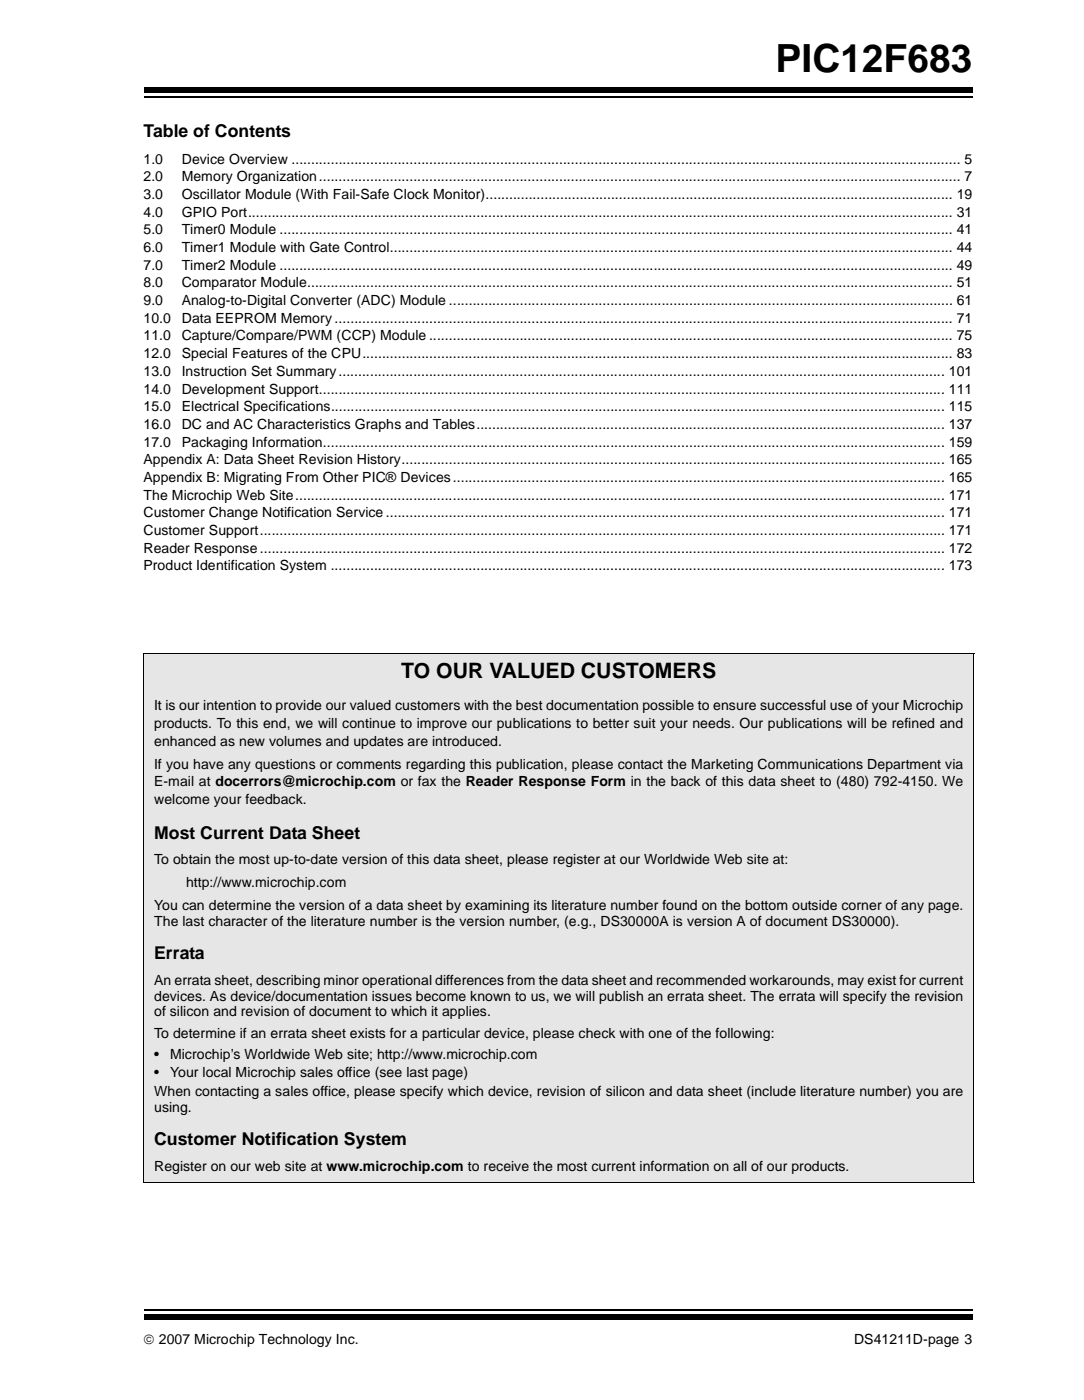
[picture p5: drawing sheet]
<svg xmlns="http://www.w3.org/2000/svg" width="216mm" height="279mm" viewBox="0 0 216 279" stroke-linecap="round" stroke-linejoin="round" font-family="sans-serif">
<defs><g id="words">
<text font-size="7.7" x="154.4" y="14.4">PIC12F683</text>
<text font-size="4.2" x="79.9" y="135.1">TO OUR VALUED CUSTOMERS</text>
<g font-size="3.5">
<text x="28.6" y="27.4">Table of Contents</text>
<text x="30.7" y="167.1">Most Current Data Sheet</text>
<text x="30.7" y="191.1">Errata</text>
<text x="30.7" y="228.1">Customer Notification System</text>
</g>
<g font-size="2.8">
<text x="28.6" y="32.6">1.0</text>
<text x="36.2" y="32.6">Device Overview .......................................................................................................................................................................... 5</text>
<text x="28.6" y="36.1">2.0</text>
<text x="28.6" y="39.6">3.0</text>
<text x="36.2" y="36.1">Memory Organization................................................................................................................................................................... 7</text>
<text x="36.2" y="39.6">Oscillator Module (With Fail-Safe Clock Monitor)....................................................................................................................... 19</text>
<text x="28.6" y="43.2">4.0</text>
<text x="28.6" y="46.7">5.0</text>
<text x="36.2" y="46.7">Timer0 Module ........................................................................................................................................................................... 41</text>
<text x="36.2" y="43.2">GPIO Port................................................................................................................................................................................... 31</text>
<text x="28.6" y="50.2">6.0</text>
<text x="28.6" y="53.8">7.0</text>
<text x="36.2" y="53.8">Timer2 Module ........................................................................................................................................................................... 49</text>
<text x="36.2" y="50.2">Timer1 Module with Gate Control............................................................................................................................................... 44</text>
<text x="28.6" y="57.3">8.0</text>
<text x="36.2" y="57.3">Comparator Module.................................................................................................................................................................... 51</text>
<text x="28.6" y="60.8">9.0</text>
<text x="28.6" y="64.3">10.0</text>
<text x="36.2" y="60.8">Analog-to-Digital Converter (ADC) Module ................................................................................................................................ 61</text>
<text x="36.2" y="64.3">Data EEPROM Memory ............................................................................................................................................................. 71</text>
<text x="28.6" y="67.9">11.0</text>
<text x="28.6" y="71.4">12.0</text>
<text x="36.2" y="67.9">Capture/Compare/PWM (CCP) Module ..................................................................................................................................... 75</text>
<text x="36.2" y="71.4">Special Features of the CPU...................................................................................................................................................... 83</text>
<text x="28.6" y="74.9">13.0</text>
<text x="36.2" y="74.9">Instruction Set Summary.......................................................................................................................................................... 101</text>
<text x="28.6" y="78.4">14.0</text>
<text x="28.6" y="82">15.0</text>
<text x="36.2" y="78.4">Development Support............................................................................................................................................................... 111</text>
<text x="36.2" y="82">Electrical Specifications............................................................................................................................................................ 115</text>
<text x="28.6" y="85.5">16.0</text>
<text x="28.6" y="89">17.0</text>
<text x="36.2" y="85.5">DC and AC Characteristics Graphs and Tables....................................................................................................................... 137</text>
<text x="36.2" y="89">Packaging Information.............................................................................................................................................................. 159</text>
<text x="28.6" y="92.5">Appendix A: Data Sheet Revision History.......................................................................................................................................... 165</text>
<text x="28.6" y="96.1">Appendix B: Migrating From Other PIC® Devices............................................................................................................................. 165</text>
<text x="28.6" y="99.6">The Microchip Web Site..................................................................................................................................................................... 171</text>
<text x="28.6" y="103.1">Customer Change Notification Service .............................................................................................................................................. 171</text>
<text x="28.6" y="106.7">Customer Support.............................................................................................................................................................................. 171</text>
<text x="28.6" y="110.2">Reader Response.............................................................................................................................................................................. 172</text>
<text x="28.6" y="113.7">Product Identification System ............................................................................................................................................................ 173</text>
<text x="30.7" y="141.6">It is our intention to provide our valued customers with the best documentation possible to ensure successful use of your Microchip</text>
<text x="30.7" y="145.1">products. To this end, we will continue to improve our publications to better suit your needs. Our publications will be refined and</text>
<text x="30.7" y="148.6">enhanced as new volumes and updates are introduced.</text>
<text x="30.7" y="153.2">If you have any questions or comments regarding this publication, please contact the Marketing Communications Department via</text>
<text x="30.7" y="156.8">E-mail at docerrors@microchip.com or fax the Reader Response Form in the back of this data sheet to (480) 792-4150. We</text>
<text x="30.7" y="160.3">welcome your feedback.</text>
<text x="30.7" y="172.3">To obtain the most up-to-date version of this data sheet, please register at our Worldwide Web site at:</text>
<text x="37.1" y="176.9">http://www.microchip.com</text>
<text x="30.7" y="181.4">You can determine the version of a data sheet by examining its literature number found on the bottom outside corner of any page.</text>
<text x="30.7" y="184.6">The last character of the literature number is the version number, (e.g., DS30000A is version A of document DS30000).</text>
<text x="30.7" y="196.3">An errata sheet, describing minor operational differences from the data sheet and recommended workarounds, may exist for current</text>
<text x="30.7" y="202.6">of silicon and revision of document to which it applies.</text>
<text x="30.7" y="199.4">devices. As device/documentation issues become known to us, we will publish an errata sheet. The errata will specify the revision</text>
<text x="30.7" y="206.8">To determine if an errata sheet exists for a particular device, please check with one of the following:</text>
<text x="30.7" y="211.1">•</text>
<text x="30.7" y="214.6">•</text>
<text x="33.9" y="211.1">Microchip’s Worldwide Web site; http://www.microchip.com</text>
<text x="33.9" y="214.6">Your local Microchip sales office (see last page)</text>
<text x="30.7" y="218.5">When contacting a sales office, please specify which device, revision of silicon and data sheet (include literature number) you are</text>
<text x="30.7" y="221.7">using.</text>
<text x="30.7" y="233.3">Register on our web site at www.microchip.com to receive the most current information on all of our products.</text>
<text x="28.6" y="267.8">© 2007 Microchip Technology Inc.</text>
<text x="170.1" y="267.8">DS41211D-page 3</text>
</g>
</g></defs>
<path d="M28.6 261h165.1" fill="none" stroke="#000" stroke-width=".34"/>
<path d="M28.6 262h165.1v1.1h-165.1z" fill="#000"/>
<path d="M28.6 16.9h165.1v5.5h-165.1z" fill="#fff"/>
<path d="M28.6 19.3h165.1" fill="none" stroke="#000" stroke-width=".34"/>
<path d="M28.6 17.4h165.1v1h-165.1z" fill="#000"/>
<path d="M28.6 130.2h165.4v105.5h-165.4z" fill="#e6e6e6"/>
<path d="M28.5 130.2h165.6M28.6 130.3v105.3M194 130.3v105.3M28.5 235.7h165.6" fill="none" stroke="#000" stroke-width=".2"/>
<use href="#words"/>
</svg>
